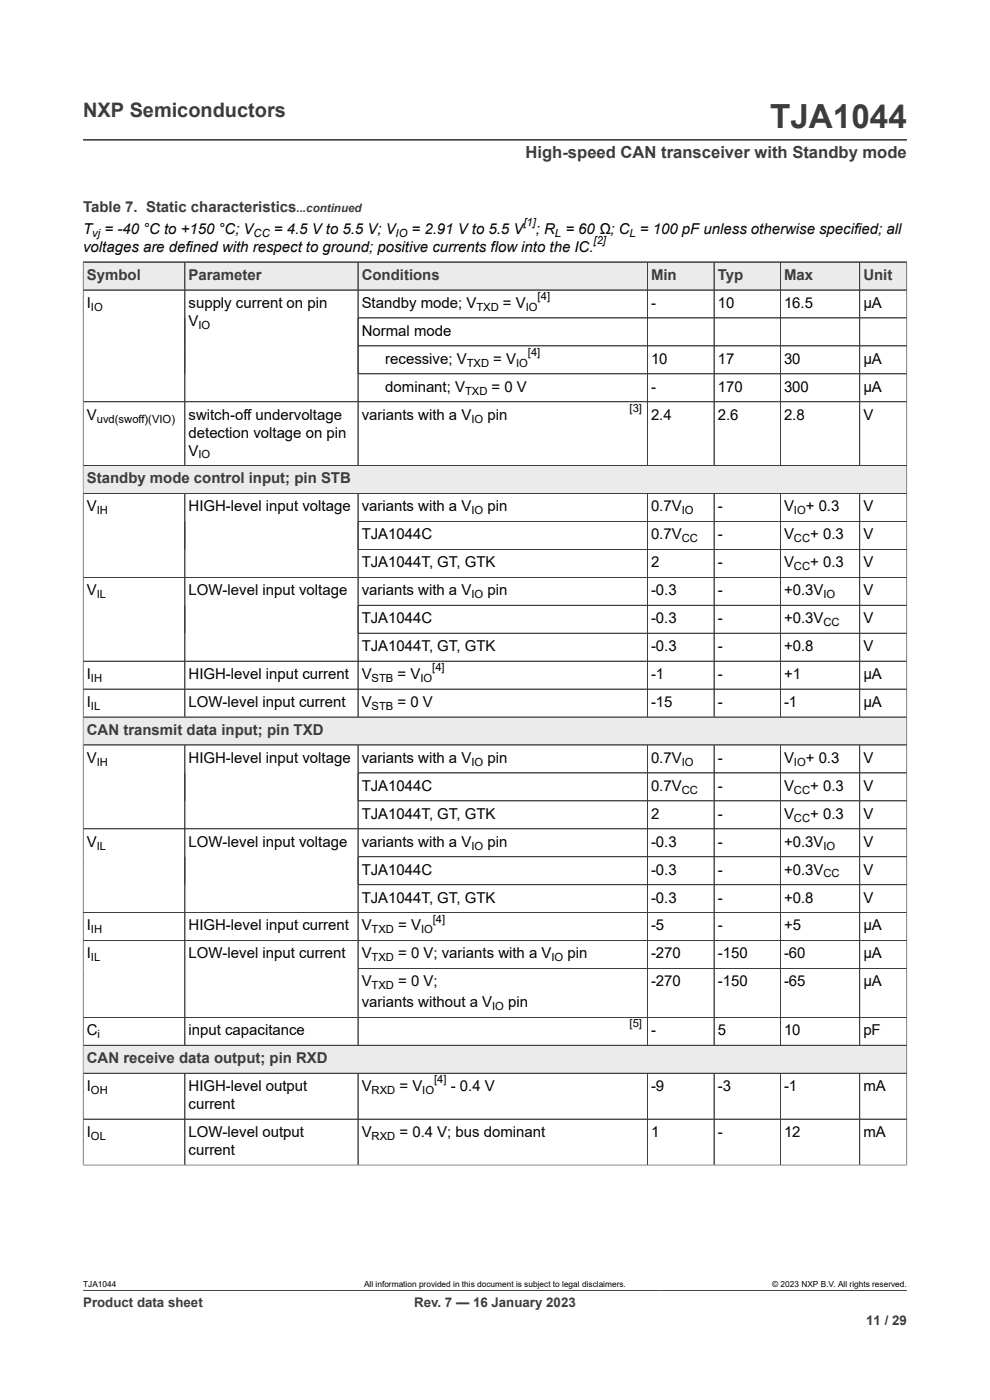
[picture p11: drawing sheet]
<svg xmlns="http://www.w3.org/2000/svg" width="210mm" height="297mm" viewBox="0 0 210 297" stroke-linecap="round" stroke-linejoin="round" font-family="sans-serif">
<defs><g id="words">
<text font-size="7.1" fill="#3c3c3c" x="163.3" y="27.2">TJA1044</text>
<text font-size="4.2" fill="#3c3c3c" x="17.6" y="24.8">NXP Semiconductors</text>
<text font-size="3.5" fill="#3c3c3c" x="111.5" y="33.5">High-speed CAN transceiver with Standby mode</text>
<g font-size="3.2" fill="#3c3c3c">
<text x="17.6" y="45.1">Table 7. Static characteristics</text>
<text x="18.4" y="59.4">Symbol</text>
<text x="40" y="59.4">Parameter</text>
<text x="76.7" y="59.4">Conditions</text>
<text x="138.1" y="59.4">Min</text>
<text x="152.2" y="59.4">Typ</text>
<text x="166.3" y="59.4">Max</text>
<text x="183.1" y="59.4">Unit</text>
<text x="18.4" y="102.6">Standby mode control input; pin STB</text>
<text x="18.4" y="155.9">CAN transmit data input; pin TXD</text>
<text x="18.4" y="225.5">CAN receive data output; pin RXD</text>
</g>
<g font-size="3.2">
<text x="17.6" y="49.6">T</text>
<text x="17.6" y="53.4">voltages are defined with respect to ground; positive currents flow into the IC.</text>
<text x="22.2" y="49.6">= -40 °C to +150 °C; V</text>
<text x="58.1" y="49.6">= 4.5 V to 5.5 V; V</text>
<text x="87.3" y="49.6">= 2.91 V to 5.5 V</text>
<text x="113.7" y="49.6">; R = 60 Ω; C = 100 pF unless otherwise specified; all</text>
<text x="18.4" y="65.3">I</text>
<text x="40" y="65.3">supply current on pin</text>
<text x="76.7" y="65.3">Standby mode; V</text>
<text x="106.7" y="65.3">= V</text>
<text x="138.1" y="65.3">-</text>
<text x="152.2" y="65.3">10</text>
<text x="166.3" y="65.3">16.5</text>
<text x="183.1" y="65.3">μA</text>
<text x="40" y="69.1">V</text>
<text x="76.7" y="71.2">Normal mode</text>
<text x="81.7" y="77.2">recessive; V</text>
<text x="104.6" y="77.2">= V</text>
<text x="138.1" y="77.2">10</text>
<text x="152.2" y="77.2">17</text>
<text x="166.3" y="77.2">30</text>
<text x="183.1" y="77.2">μA</text>
<text x="81.7" y="83.1">dominant; V</text>
<text x="104.3" y="83.1">= 0 V</text>
<text x="138.1" y="83.1">-</text>
<text x="152.2" y="83.1">170</text>
<text x="166.3" y="83.1">300</text>
<text x="183.1" y="83.1">μA</text>
<text x="18.4" y="89">V</text>
<text x="40" y="89">switch-off undervoltage</text>
<text x="76.7" y="89">variants with a V</text>
<text x="103.4" y="89">pin</text>
<text x="138.1" y="89">2.4</text>
<text x="152.2" y="89">2.6</text>
<text x="166.3" y="89">2.8</text>
<text x="183.1" y="89">V</text>
<text x="40" y="92.8">detection voltage on pin</text>
<text x="40" y="96.6">V</text>
<text x="18.4" y="108.5">V</text>
<text x="40" y="108.5">HIGH-level input voltage</text>
<text x="76.7" y="108.5">variants with a V</text>
<text x="103.4" y="108.5">pin</text>
<text x="138.1" y="108.5">0.7V</text>
<text x="152.2" y="108.5">-</text>
<text x="166.3" y="108.5">V</text>
<text x="170.9" y="108.5">+ 0.3</text>
<text x="183.1" y="108.5">V</text>
<text x="76.7" y="114.4">TJA1044C</text>
<text x="138.1" y="114.4">0.7V</text>
<text x="152.2" y="114.4">-</text>
<text x="166.3" y="114.4">V</text>
<text x="171.9" y="114.4">+ 0.3</text>
<text x="183.1" y="114.4">V</text>
<text x="76.7" y="120.3">TJA1044T, GT, GTK</text>
<text x="138.1" y="120.3">2</text>
<text x="152.2" y="120.3">-</text>
<text x="166.3" y="120.3">V</text>
<text x="171.9" y="120.3">+ 0.3</text>
<text x="183.1" y="120.3">V</text>
<text x="18.4" y="126.3">V</text>
<text x="40" y="126.3">LOW-level input voltage</text>
<text x="76.7" y="126.3">variants with a V</text>
<text x="103.4" y="126.3">pin</text>
<text x="138.1" y="126.3">-0.3</text>
<text x="152.2" y="126.3">-</text>
<text x="166.3" y="126.3">+0.3V</text>
<text x="183.1" y="126.3">V</text>
<text x="76.7" y="132.2">TJA1044C</text>
<text x="138.1" y="132.2">-0.3</text>
<text x="152.2" y="132.2">-</text>
<text x="166.3" y="132.2">+0.3V</text>
<text x="183.1" y="132.2">V</text>
<text x="76.7" y="138.1">TJA1044T, GT, GTK</text>
<text x="138.1" y="138.1">-0.3</text>
<text x="152.2" y="138.1">-</text>
<text x="166.3" y="138.1">+0.8</text>
<text x="183.1" y="138.1">V</text>
<text x="18.4" y="144.1">I</text>
<text x="18.4" y="150">I</text>
<text x="40" y="144.1">HIGH-level input current</text>
<text x="40" y="150">LOW-level input current</text>
<text x="76.7" y="144.1">V</text>
<text x="76.7" y="150">V</text>
<text x="84.3" y="144.1">= V</text>
<text x="84.3" y="150">= 0 V</text>
<text x="138.1" y="144.1">-1</text>
<text x="138.1" y="150">-15</text>
<text x="152.2" y="144.1">-</text>
<text x="152.2" y="150">-</text>
<text x="166.3" y="144.1">+1</text>
<text x="166.3" y="150">-1</text>
<text x="183.1" y="144.1">μA</text>
<text x="183.1" y="150">μA</text>
<text x="18.4" y="161.8">V</text>
<text x="40" y="161.8">HIGH-level input voltage</text>
<text x="76.7" y="161.8">variants with a V</text>
<text x="103.4" y="161.8">pin</text>
<text x="138.1" y="161.8">0.7V</text>
<text x="152.2" y="161.8">-</text>
<text x="166.3" y="161.8">V</text>
<text x="170.9" y="161.8">+ 0.3</text>
<text x="183.1" y="161.8">V</text>
<text x="76.7" y="167.8">TJA1044C</text>
<text x="138.1" y="167.8">0.7V</text>
<text x="152.2" y="167.8">-</text>
<text x="166.3" y="167.8">V</text>
<text x="171.9" y="167.8">+ 0.3</text>
<text x="183.1" y="167.8">V</text>
<text x="76.7" y="173.7">TJA1044T, GT, GTK</text>
<text x="138.1" y="173.7">2</text>
<text x="152.2" y="173.7">-</text>
<text x="166.3" y="173.7">V</text>
<text x="171.9" y="173.7">+ 0.3</text>
<text x="183.1" y="173.7">V</text>
<text x="18.4" y="179.6">V</text>
<text x="40" y="179.6">LOW-level input voltage</text>
<text x="76.7" y="179.6">variants with a V</text>
<text x="103.4" y="179.6">pin</text>
<text x="138.1" y="179.6">-0.3</text>
<text x="152.2" y="179.6">-</text>
<text x="166.3" y="179.6">+0.3V</text>
<text x="183.1" y="179.6">V</text>
<text x="76.7" y="185.5">TJA1044C</text>
<text x="138.1" y="185.5">-0.3</text>
<text x="152.2" y="185.5">-</text>
<text x="166.3" y="185.5">+0.3V</text>
<text x="183.1" y="185.5">V</text>
<text x="76.7" y="191.5">TJA1044T, GT, GTK</text>
<text x="138.1" y="191.5">-0.3</text>
<text x="152.2" y="191.5">-</text>
<text x="166.3" y="191.5">+0.8</text>
<text x="183.1" y="191.5">V</text>
<text x="18.4" y="197.4">I</text>
<text x="40" y="197.4">HIGH-level input current</text>
<text x="76.7" y="197.4">V</text>
<text x="84.5" y="197.4">= V</text>
<text x="138.1" y="197.4">-5</text>
<text x="152.2" y="197.4">-</text>
<text x="166.3" y="197.4">+5</text>
<text x="183.1" y="197.4">μA</text>
<text x="18.4" y="203.3">I</text>
<text x="40" y="203.3">LOW-level input current</text>
<text x="76.7" y="203.3">V</text>
<text x="84.5" y="203.3">= 0 V; variants with a V</text>
<text x="120.4" y="203.3">pin</text>
<text x="138.1" y="203.3">-270</text>
<text x="152.2" y="203.3">-150</text>
<text x="166.3" y="203.3">-60</text>
<text x="183.1" y="203.3">μA</text>
<text x="76.7" y="209.2">V</text>
<text x="84.5" y="209.2">= 0 V;</text>
<text x="138.1" y="209.2">-270</text>
<text x="152.2" y="209.2">-150</text>
<text x="166.3" y="209.2">-65</text>
<text x="183.1" y="209.2">μA</text>
<text x="76.7" y="213.7">variants without a V</text>
<text x="107.8" y="213.7">pin</text>
<text x="18.4" y="219.6">C</text>
<text x="40" y="219.6">input capacitance</text>
<text x="138.1" y="219.6">-</text>
<text x="152.2" y="219.6">5</text>
<text x="166.3" y="219.6">10</text>
<text x="183.1" y="219.6">pF</text>
<text x="18.4" y="231.5">I</text>
<text x="40" y="231.5">HIGH-level output</text>
<text x="76.7" y="231.5">V</text>
<text x="84.7" y="231.5">= V</text>
<text x="95.6" y="231.5">- 0.4 V</text>
<text x="138.1" y="231.5">-9</text>
<text x="152.2" y="231.5">-3</text>
<text x="166.3" y="231.5">-1</text>
<text x="183.1" y="231.5">mA</text>
<text x="40" y="235.3">current</text>
<text x="18.4" y="241.2">I</text>
<text x="40" y="241.2">LOW-level output</text>
<text x="40" y="245">current</text>
<text x="76.7" y="241.2">V</text>
<text x="84.7" y="241.2">= 0.4 V; bus dominant</text>
<text x="138.1" y="241.2">1</text>
<text x="152.2" y="241.2">-</text>
<text x="166.3" y="241.2">12</text>
<text x="183.1" y="241.2">mA</text>
</g>
<g font-size="2.8" fill="#3c3c3c">
<text x="17.6" y="277.3">Product data sheet</text>
<text x="87.9" y="277.3">Rev. 7 — 16 January 2023</text>
<text x="183.7" y="281">11 / 29</text>
</g>
<text font-size="2.5" fill="#3c3c3c" x="62.9" y="45.1">...continued</text>
<g font-size="2.4">
<text x="111" y="47.9">[1]</text>
<text x="19.6" y="50.2">vj</text>
<text x="53.8" y="50.2">CC</text>
<text x="83.9" y="50.2">IO</text>
<text x="117.7" y="50.2">L</text>
<text x="125.9" y="51.7">[2]</text>
<text x="133.6" y="50.2">L</text>
<text x="19.3" y="65.9">IO</text>
<text x="101.1" y="65.9">TXD</text>
<text x="111.5" y="65.9">IO</text>
<text x="114" y="63.7">[4]</text>
<text x="42.1" y="69.7">IO</text>
<text x="99" y="77.8">TXD</text>
<text x="109.5" y="77.8">IO</text>
<text x="112" y="75.5">[4]</text>
<text x="98.6" y="83.7">TXD</text>
<text x="20.5" y="89.6">uvd(swoff)(VIO)</text>
<text x="100" y="89.6">IO</text>
<text x="133.5" y="87.4">[3]</text>
<text x="42.1" y="97.3">IO</text>
<text x="20.5" y="109.1">IH</text>
<text x="100" y="109.1">IO</text>
<text x="144.6" y="109.1">IO</text>
<text x="168.4" y="109.1">IO</text>
<text x="144.6" y="115">CC</text>
<text x="168.4" y="115">CC</text>
<text x="168.4" y="121">CC</text>
<text x="20.5" y="126.9">IL</text>
<text x="100" y="126.9">IO</text>
<text x="174.7" y="126.9">IO</text>
<text x="174.7" y="132.8">CC</text>
<text x="91.7" y="142.4">[4]</text>
<text x="19.3" y="144.7">IH</text>
<text x="78.8" y="144.7">STB</text>
<text x="89.2" y="144.7">IO</text>
<text x="19.3" y="150.6">IL</text>
<text x="78.8" y="150.6">STB</text>
<text x="20.5" y="162.4">IH</text>
<text x="100" y="162.4">IO</text>
<text x="144.6" y="162.4">IO</text>
<text x="168.4" y="162.4">IO</text>
<text x="144.6" y="168.4">CC</text>
<text x="168.4" y="168.4">CC</text>
<text x="168.4" y="174.3">CC</text>
<text x="20.5" y="180.2">IL</text>
<text x="100" y="180.2">IO</text>
<text x="174.7" y="180.2">IO</text>
<text x="174.7" y="186.2">CC</text>
<text x="91.8" y="195.7">[4]</text>
<text x="19.3" y="198">IH</text>
<text x="19.3" y="203.9">IL</text>
<text x="78.8" y="198">TXD</text>
<text x="78.8" y="203.9">TXD</text>
<text x="89.3" y="198">IO</text>
<text x="117" y="203.9">IO</text>
<text x="78.8" y="209.9">TXD</text>
<text x="104.4" y="214.3">IO</text>
<text x="20.7" y="220.2">i</text>
<text x="133.5" y="218">[5]</text>
<text x="19.3" y="232.1">OH</text>
<text x="78.8" y="232.1">RXD</text>
<text x="89.6" y="232.1">IO</text>
<text x="92.1" y="229.8">[4]</text>
<text x="19.3" y="241.8">OL</text>
<text x="78.8" y="241.8">RXD</text>
</g>
<g font-size="1.8">
<text x="17.6" y="273.1">TJA1044</text>
<text x="77.2" y="273.1">All information provided in this document is subject to legal disclaimers.</text>
<text x="163.8" y="273.1">© 2023 NXP B.V. All rights reserved.</text>
</g>
</g></defs>
<path d="M17.6 29.7h174.8M17.6 55.6h174.8" fill="none" stroke="#3c3c3c" stroke-width=".21"/>
<path d="M17.7 55.7h21.4v5.8h-21.4z" fill="#ebebeb"/>
<path d="M17.6 55.6h21.6v5.9h-21.6z" fill="none" stroke="#3c3c3c" stroke-width=".21"/>
<path d="M39.3 55.7h36.6v5.8h-36.6z" fill="#ebebeb"/>
<path d="M39.2 55.6h36.7v5.9h-36.7z" fill="none" stroke="#3c3c3c" stroke-width=".21"/>
<path d="M76 55.7h56.4v5.8h-56.4z" fill="#ebebeb"/>
<path d="M132.4 55.6h-56.5v5.9h56.5" fill="none" stroke="#3c3c3c" stroke-width=".21"/>
<path d="M132.4 55.7h4.8v5.8h-4.8z" fill="#ebebeb"/>
<path d="M132.4 55.6h4.9v5.9h-4.9" fill="none" stroke="#3c3c3c" stroke-width=".21"/>
<path d="M137.4 55.7h14v5.8h-14z" fill="#ebebeb"/>
<path d="M137.3 55.6h14.2v5.9h-14.2z" fill="none" stroke="#3c3c3c" stroke-width=".21"/>
<path d="M151.5 55.7h14v5.8h-14z" fill="#ebebeb"/>
<path d="M151.5 55.6h14v5.9h-14z" fill="none" stroke="#3c3c3c" stroke-width=".21"/>
<path d="M165.6 55.7h16.7v5.8h-16.7z" fill="#ebebeb"/>
<path d="M165.5 55.6h16.9v5.9h-16.9z" fill="none" stroke="#3c3c3c" stroke-width=".21"/>
<path d="M182.4 55.7h9.9v5.8h-9.9z" fill="#ebebeb"/>
<path d="M39.2 61.5v37.3M75.9 67.5h116.5M75.9 73.4h116.5M75.9 79.3h116.5M75.9 61.5v37.3M137.3 61.5v37.3M151.5 61.5v37.3M165.5 61.5v37.3M192.4 61.5h-174.8v43.2h174.8v-49.1h-10v43.2M17.6 98.8h174.8M192.4 85.2h-174.8" fill="none" stroke="#3c3c3c" stroke-width=".21"/>
<path d="M17.7 98.8h174.6v5.8h-174.6z" fill="#ebebeb"/>
<g fill="none" stroke="#3c3c3c" stroke-width=".21">
<path d="M17.6 104.7h174.8v53.3h-174.8zM39.2 104.7v47.4M75.9 110.6h116.5M75.9 116.6h116.5M75.9 104.7v47.4M137.3 104.7v47.4M151.5 104.7v47.4M165.5 104.7v47.4M182.4 104.7v47.4M17.6 122.5h174.8M75.9 128.4h116.5M75.9 134.3h116.5"/>
<path d="M17.6 140.3h174.8M17.6 152.1h174.8M192.4 146.2h-174.8"/>
</g>
<path d="M17.7 152.2h174.6v5.8h-174.6z" fill="#ebebeb"/>
<g fill="none" stroke="#3c3c3c" stroke-width=".21">
<path d="M17.6 158h174.8v69.7h-174.8zM39.2 158v63.8M75.9 158v63.8M137.3 158v63.8M151.5 158v63.8M165.5 158v63.8M182.4 158v63.8M75.9 164h116.5M75.9 169.9h116.5M192.4 175.8h-174.8M17.6 199.5h174.8M75.9 181.8h116.5"/>
<path d="M75.9 187.7h116.5M192.4 193.6h-174.8M17.6 215.8h174.8M75.9 205.5h116.5M17.6 221.8h174.8"/>
</g>
<path d="M17.7 221.8h174.6v5.8h-174.6z" fill="#ebebeb"/>
<g fill="none" stroke="#3c3c3c" stroke-width=".21">
<path d="M17.6 55.6h174.8M17.6 55.7v191.5M39.2 55.7v43M75.9 55.7v43M137.3 55.7v43M151.5 55.7v43M165.5 55.7v43M182.4 55.7v43M192.4 55.7v191.5M17.7 61.5h174.6M76 73.4h116.3M76 79.3h116.3"/>
<path d="M192.3 67.5h-116.3M17.7 85.2h174.6M17.7 98.8h174.6M17.7 104.7h174.6M39.2 104.8v47.2M75.9 104.8v47.2M76 110.6h116.3M137.3 104.8v47.2M151.5 104.8v47.2M165.5 104.8v47.2M182.4 104.8v47.2M192.3 116.6h-116.3"/>
<path d="M17.7 122.5h174.6M76 128.4h116.3M76 134.3h116.3M17.7 140.3h174.6M17.7 146.2h174.6M17.7 152.1h174.6M17.7 158h174.6M39.2 158.1v63.6M75.9 158.1v63.6M137.3 158.1v63.6M151.5 158.1v63.6M165.5 158.1v63.6"/>
<path d="M182.4 158.1v63.6M17.7 175.8h174.6M76 164h116.3M76 169.9h116.3M17.7 193.6h174.6M17.7 199.5h174.6M76 181.8h116.3M76 187.7h116.3M17.7 215.8h174.6M192.3 205.5h-116.3M17.6 227.7h174.8M17.6 237.4h174.8"/>
<path d="M39.2 227.7v19.5M75.9 227.7v19.5M137.3 227.7v19.5M151.5 227.7v19.5M165.5 227.7v19.5M182.4 227.7v19.5M192.3 221.8h-174.6M17.6 247.2h174.8M17.6 273.8h174.8"/>
</g>
<use href="#words"/>
</svg>
